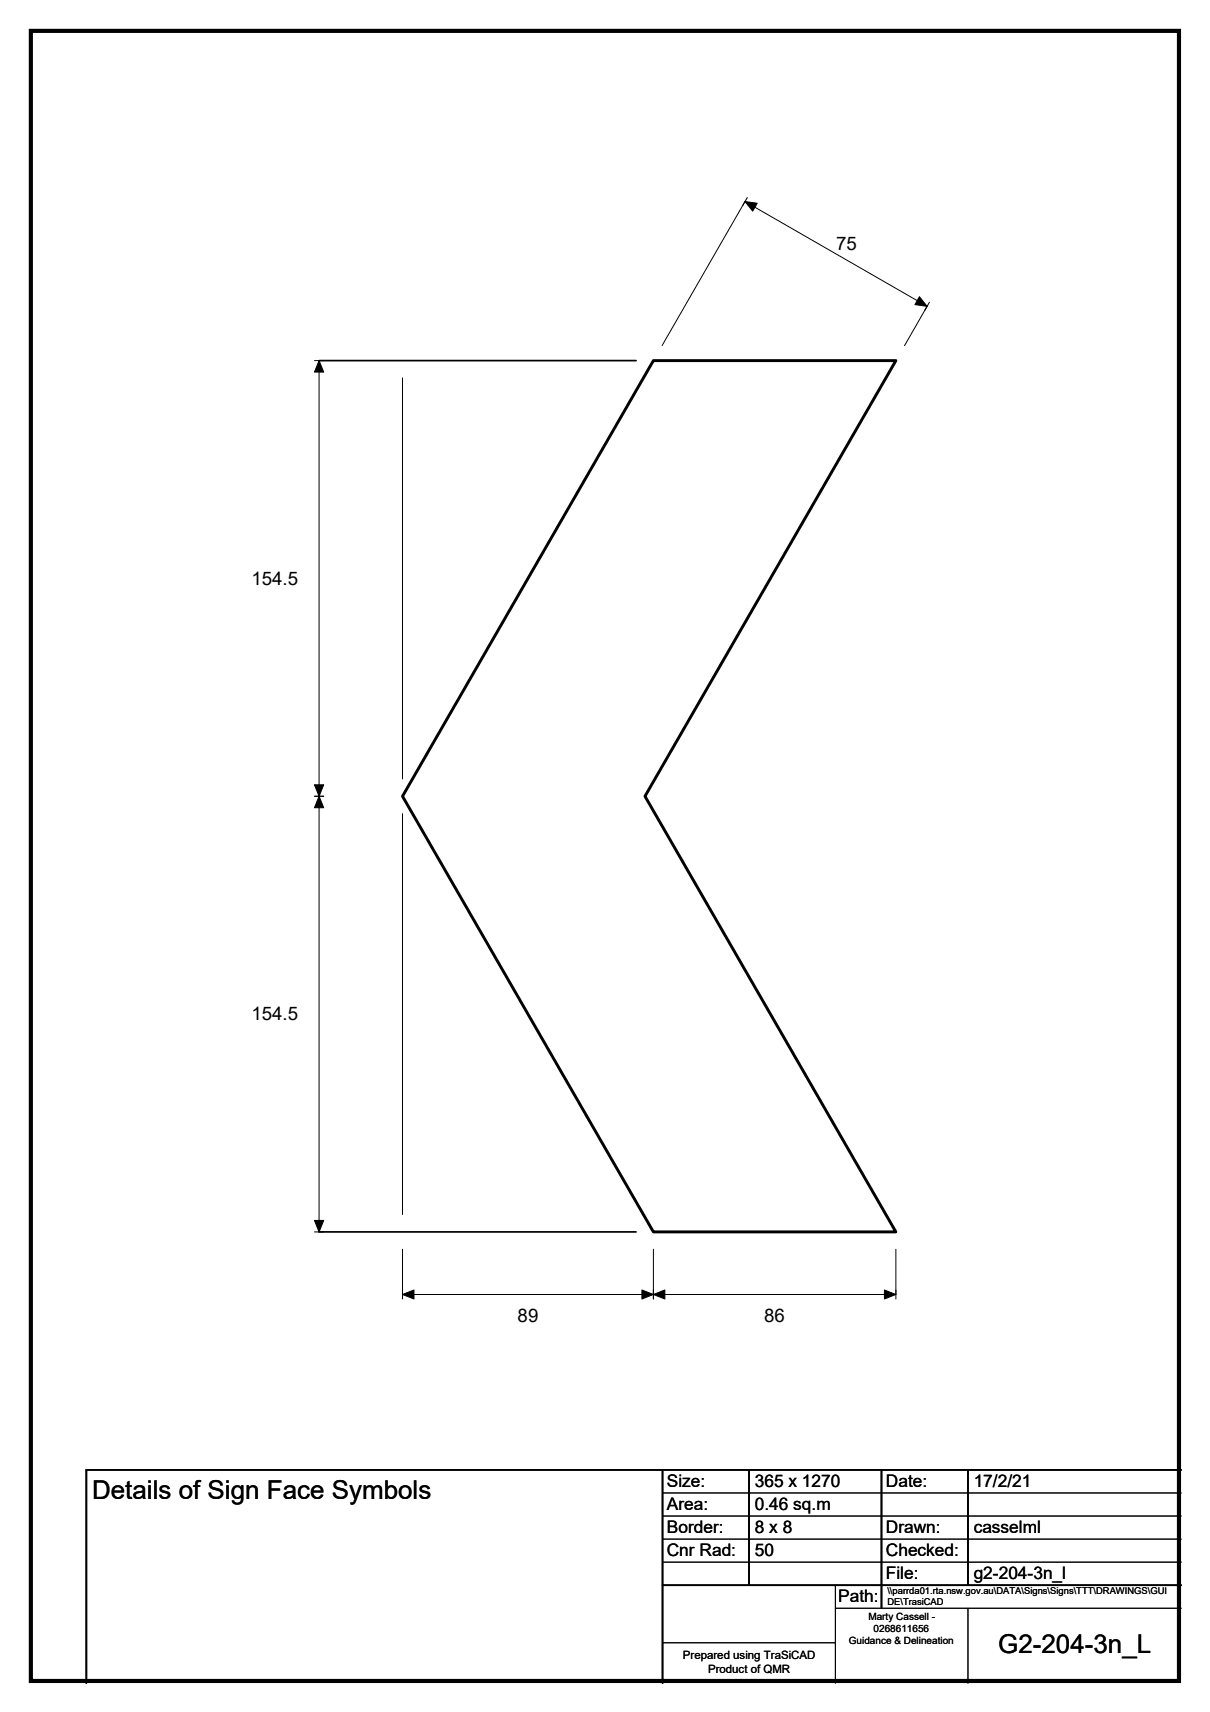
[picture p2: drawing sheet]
<svg xmlns="http://www.w3.org/2000/svg" width="210mm" height="297mm" viewBox="0 0 210 297" stroke-linecap="round" stroke-linejoin="round" font-family="sans-serif">
<defs><g id="words">
<g font-size="4.5">
<text x="16" y="260.1">Details of Sign Face Symbols</text>
<text x="173.2" y="286.9">G2-204-3n_L</text>
</g>
<g font-size="3.2">
<text x="145.1" y="43.3">75</text>
<text x="43.6" y="101.5">154.5</text>
<text x="43.6" y="177">154.5</text>
<text x="89.8" y="229.3">89</text>
<text x="132.6" y="229.3">86</text>
</g>
<g font-size="3">
<text x="115.7" y="258">Size:</text>
<text x="131" y="258">365 x 1270</text>
<text x="153.7" y="258">Date:</text>
<text x="169" y="258">17/2/21</text>
<text x="115.7" y="262">Area:</text>
<text x="131" y="262">0.46 sq.m</text>
<text x="115.7" y="266">Border:</text>
<text x="115.7" y="270">Cnr Rad:</text>
<text x="131" y="266">8 x 8</text>
<text x="131" y="270">50</text>
<text x="153.7" y="266">Drawn:</text>
<text x="153.7" y="270">Checked:</text>
<text x="169" y="266">casselml</text>
<text x="153.7" y="274">File:</text>
<text x="169" y="274">g2-204-3n_l</text>
<text x="145.5" y="278">Path:</text>
</g>
<g font-size="2">
<text x="118.5" y="287.8">Prepared using TraSiCAD</text>
<text x="122.9" y="290.2">Product of QMR</text>
</g>
<g font-size="1.7">
<text x="150.7" y="281.1">Marty Cassell -</text>
<text x="147.3" y="285.2">Guidance &amp; Delineation</text>
<text x="151.6" y="283.1">0268611656</text>
</g>
<g font-size="1.6">
<text x="154" y="276.6">\\parrda01.rta.nsw.gov.au\DATA\Signs\Signs\TTT\DRAWINGS\GUI</text>
<text x="154" y="278.5">DE\TrasiCAD</text>
</g>
</g></defs>
<path d="M55.4 62.6h55M55.4 213.7h55M115 255v37M130 255v20M153 255v24M168 255v20M205 255h-190v37M115 275h90" fill="none" stroke="#000" stroke-width=".3"/>
<g fill="none" stroke="#000" stroke-width=".17">
<path d="M129.7 34.3l-.8 1.4M160.9 53.1l-31.6-18.1-14.4 25M161.3 52.5l-4.3 7.5M54.6 62.6h1.6M55.4 62.6v151.1M69.8 65.6v69.5M54.6 138.2h1.6M69.8 141.2v69.5M54.6 213.7h1.6M69.8 216.7l.1 8.7M113.4 216.7v8.7M155.5 216.7v8.7"/>
<path d="M155.5 224.6h-85.7M115 259h90M115 263h90M115 267h90M115 271h90M145 279h60M145 275v17M168 279v13M115 285h30"/>
</g>
<path d="M129.3 35l2.1 .3-.8 1.3zM159.6 51.5l1.3 1.6-2.1-.2zM55.4 62.6l.8 2h-1.6zM54.6 136.2h1.6l-.8 2zM55.4 138.2l.8 1.9h-1.6zM54.6 211.8h1.6l-.8 1.9zM69.8 224.6l2-.8v1.6zM113.4 224.6l2-.8v1.6zM111.4 223.8l2 .8-2 .8zM153.5 223.8l2 .8-2 .8z" fill="#000" stroke="#000" stroke-width=".17"/>
<path d="M113.4 62.6h42.1l-43.6 75.6 43.6 75.5h-42.1l-43.5-75.5z" fill="none" stroke="#000" stroke-width=".51"/>
<path d="M5.4 5.4h199.2v286.3h-199.2z" fill="none" stroke="#000" stroke-width=".72"/>
<use href="#words"/>
</svg>
